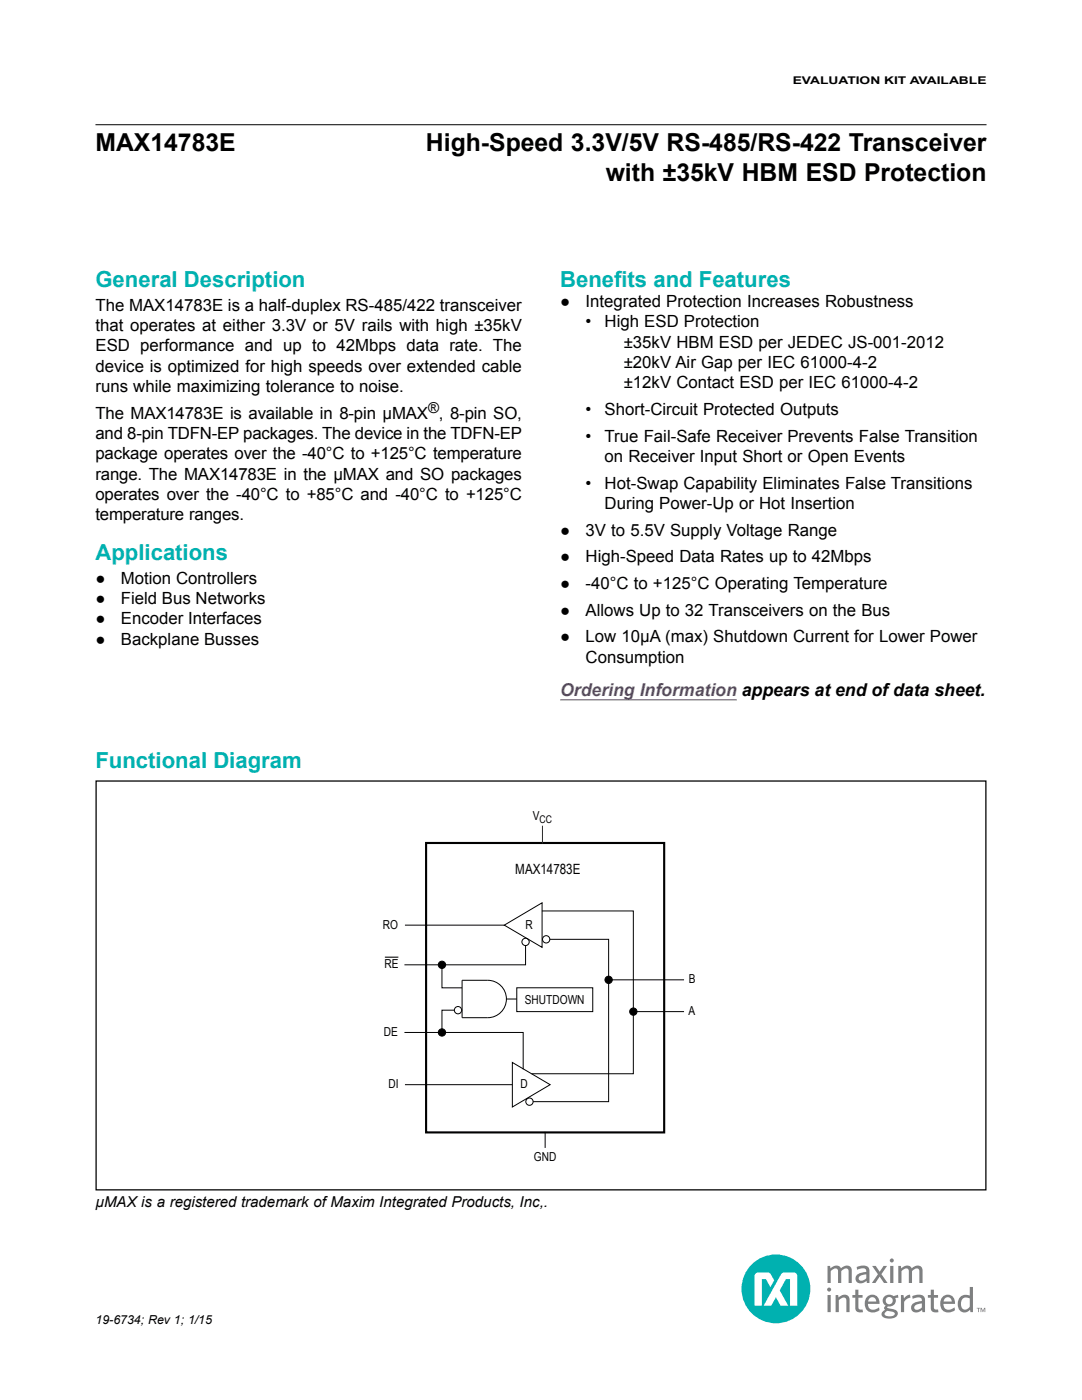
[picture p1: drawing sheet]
<svg xmlns="http://www.w3.org/2000/svg" width="216mm" height="279mm" viewBox="0 0 216 279" stroke-linecap="round" stroke-linejoin="round" font-family="sans-serif">
<defs><g id="words">
<g font-size="4.9">
<text x="19" y="30.2">MAX14783E</text>
<text x="85" y="30.2">High-Speed 3.3V/5V RS-485/RS-422 Transceiver</text>
<text x="120.9" y="36.1">with ±35kV HBM ESD Protection</text>
</g>
<g font-size="4.4" fill="#00b1b0">
<text x="19" y="57.2">General Description</text>
<text x="111.8" y="57.2">Benef</text>
<text x="122.5" y="57.2">its and Features</text>
<text x="19" y="111.7">Applications</text>
<text x="19" y="153.3">Functional Diagram</text>
</g>
<text font-size="3.5" fill="#6e298d" x="111.8" y="139">Ordering Information appears at end of data sheet.</text>
<g font-size="3.4">
<text x="19" y="62">The MAX14783E is a half-duplex RS-485/422 transceiver</text>
<text x="111.8" y="61.2">●</text>
<text x="116.8" y="61.2">Integrated Protection Increases Robustness</text>
<text x="116.8" y="65.3">•</text>
<text x="120.7" y="65.3">High ESD Protection</text>
<text x="19" y="66.1">that operates at either 3.3V or 5V rails with high ±35kV</text>
<text x="19" y="70.1">ESD performance and up to 42Mbps data rate. The</text>
<text x="124.5" y="69.4">±35kV HBM ESD per JEDEC JS-001-2012</text>
<text x="19" y="74.2">device is optimized for high speeds over extended cable</text>
<text x="124.5" y="73.4">±20kV Air Gap per IEC 61000-4-2</text>
<text x="124.5" y="77.5">±12kV Contact ESD per IEC 61000-4-2</text>
<text x="19" y="78.2">runs while maximizing tolerance to noise.</text>
<text x="19" y="83.6">The MAX14783E is available in 8-pin µMAX , 8-pin SO,</text>
<text x="116.8" y="82.8">•</text>
<text x="120.7" y="82.8">Short-Circuit Protected Outputs</text>
<text x="19" y="87.6">and 8-pin TDFN-EP packages. The device in the TDFN-EP</text>
<text x="116.8" y="88.1">•</text>
<text x="120.7" y="88.1">True Fail-Safe Receiver Prevents False Transition</text>
<text x="19" y="91.7">package operates over the -40°C to +125°C temperature</text>
<text x="19" y="95.7">range. The MAX14783E in the μMAX and SO packages</text>
<text x="120.7" y="92.2">on Receiver Input Short or Open Events</text>
<text x="19" y="99.8">operates over the -40°C to +85°C and -40°C to +125°C</text>
<text x="116.8" y="97.5">•</text>
<text x="120.7" y="101.6">During Power-Up or Hot Insertion</text>
<text x="120.7" y="97.5">Hot-Swap Capability Eliminates False Transitions</text>
<text x="19" y="103.8">temperature ranges.</text>
<text x="111.8" y="106.9">●</text>
<text x="116.8" y="106.9">3V to 5.5V Supply Voltage Range</text>
<text x="111.8" y="112.2">●</text>
<text x="116.8" y="112.2">High-Speed Data Rates up to 42Mbps</text>
<text x="19" y="116.5">●</text>
<text x="24.1" y="116.5">Motion Controllers</text>
<text x="111.8" y="117.5">●</text>
<text x="116.8" y="117.5">-40°C to +125°C Operating Temperature</text>
<text x="19" y="120.6">●</text>
<text x="19" y="124.6">●</text>
<text x="24.1" y="120.6">Field Bus Networks</text>
<text x="24.1" y="124.6">Encoder Interfaces</text>
<text x="111.8" y="122.9">●</text>
<text x="116.8" y="122.9">Allows Up to 32 Transceivers on the Bus</text>
<text x="19" y="128.7">●</text>
<text x="24.1" y="128.7">Backplane Busses</text>
<text x="111.8" y="128.2">●</text>
<text x="116.8" y="128.2">Low 10µA (max) Shutdown Current for Lower Power</text>
<text x="116.8" y="132.3">Consumption</text>
</g>
<g font-size="3">
<text x="85.4" y="82.5">®</text>
<text x="19" y="240.8">µMAX is a registered trademark of Maxim Integrated Products, Inc,.</text>
</g>
<text font-size="2.8" x="102.8" y="174.4">MAX14783E</text>
<g font-size="2.5">
<text x="106.3" y="163.6">V</text>
<text x="76.4" y="185.3">RO</text>
<text x="104.9" y="185.3">R</text>
<text x="76.7" y="193.3">RE</text>
<text x="137.5" y="196.3">B</text>
<text x="104.7" y="200.4">SHUTDOWN</text>
<text x="137.4" y="202.6">A</text>
<text x="76.6" y="206.7">DE</text>
<text x="77.5" y="217.2">DI</text>
<text x="103.8" y="217.2">D</text>
<text x="106.5" y="231.7">GND</text>
<text x="19" y="264.2">19-6734; Rev 1; 1/15</text>
</g>
<g font-size="2.1">
<text x="158.2" y="16.8">EVALUATION KIT AVAILABLE</text>
<text x="107.7" y="164.3">CC</text>
</g>
</g></defs>
<circle cx="154.8" cy="257.2" r="6.9" fill="#00b1b0"/>
<path d="M156 254.1l-3.6 6.5h1.5l.9-1.7 1 1.7h1.5l-1.7-3.1 1.2-2.2h.8v5.3h1.5v-5.9a.7 .7 0 0 0-.7-.7h-1.9zM150.8 254.2l-.2 .5v5.9h1.4v-5.3h.8l.9 1.6 .8-1.4-.7-1.2-.4-.3h-2.1z" fill="#fff"/>
<g fill="#7e8082">
<path d="M166.7 258.5h.5l.1 .4 .3-.2a1.12 1.12 0 0 1 1.2-.3 1.12 1.12 0 0 1 .7 1v2.5h-.6v-2.4a.59 .59 0 0 0-.4-.5 .59 .59 0 0 0-.6 .1l-.5 .4v2.4h-.7z"/>
<path d="M170.7 257.4h.6v1.1h.8v.5h-.8v2.1l.2 .2h.6l.1 .6h-.3a.95 .95 0 0 1-1.2-.9v-2h-.6v-.5h.6z"/>
<path d="M185.7 257.4h.6v1.1h.9v.5h-.9l.1 2.1 .1 .2h.7l.1 .6h-.4a.95 .95 0 0 1-1.2-.9v-2h-.6v-.5h.6z"/>
<path d="M179.8 258.5h.5l.1 .6a1.51 1.51 0 0 1 1.2-.7l.1 .6a1.56 1.56 0 0 0-1.3 .8v2.1h-.6z"/>
<path d="M165.1 252.6h.5l.1 .5a1.24 1.24 0 0 1 2.1 0l.2-.2a1.1 1.1 0 0 1 1.2-.3 1.1 1.1 0 0 1 .8 1v2.5h-.7v-2.7a.89 .89 0 0 0-1.4 .3v2.4h-.7v-2.7a.89 .89 0 0 0-1.4 .3v2.4h-.7z"/>
<path d="M179.2 252.6h.6v.5a1.24 1.24 0 0 1 2.1 0l.3-.2a1.1 1.1 0 0 1 1.1-.3 1.1 1.1 0 0 1 .8 1v2.5h-.7v-2.7a.89 .89 0 0 0-1.4 .3v2.4h-.7v-2.7a.89 .89 0 0 0-1.4 .3v2.4h-.7z"/>
<path d="M174 252.6h.7l.8 1.2 .8-1.2h.7l-1.1 1.7 1.2 1.8h-.7l-.9-1.3-.8 1.3h-.7l1.2-1.8z"/>
<path d="M165 257.4a.4 .4 0 0 1 .8 0 .4 .4 0 0 1-.8 0zM165.1 258.5h.7v3.4h-.7z"/>
<path d="M173 258.9a1.48 1.48 0 0 1 1.8-.3 1.48 1.48 0 0 1 .7 1.6h-2.3a1.13 1.13 0 0 0 .6 1.1 1.13 1.13 0 0 0 1.3-.2l.3-.2 .1 .6a1.76 1.76 0 0 1-2.2 .2 1.76 1.76 0 0 1-.7-2.1zM173.5 259.1l-.3 .6h1.7a.8 .8 0 0 0-.5-.7 .8 .8 0 0 0-.9 .1z"/>
<path d="M176.4 258.8a1.46 1.46 0 0 1 1.9-.1l.9-.3 .1 .6h-.7a1.2 1.2 0 0 1-.2 1.3 1.2 1.2 0 0 1-1.2 .4l-.1 .3 .9 .2a.98 .98 0 0 1 1.1 1.3 2.26 2.26 0 0 1-3.1 .1 .88 .88 0 0 1 .6-1.2l-.2-.4 .4-.4a1.14 1.14 0 0 1-.4-1.8zM176.8 261.8l-.3 .4a1.31 1.31 0 0 0 2.1 0 1.55 1.55 0 0 0-1.8-.4zM176.7 259.6a.75 .75 0 0 0 1.5 0 .75 .75 0 0 0-1.5 0z"/>
<path d="M182 258.7l1-.3a1.14 1.14 0 0 1 1.6 1.1v2.4h-.5l-.1-.5-.2 .2a1.09 1.09 0 0 1-1.5 .2 1.09 1.09 0 0 1-.3-1.5 3 3 0 0 1 1.9-.7 .65 .65 0 0 0-.2-.6 .65 .65 0 0 0-.7-.1l-.9 .3zM182.6 260.5a.51 .51 0 0 0-.1 .7 .51 .51 0 0 0 .7 .2l.7-.5v-.8z"/>
<path d="M188 258.9a1.48 1.48 0 0 1 1.8-.3 1.48 1.48 0 0 1 .8 1.6h-2.4a1.13 1.13 0 0 0 .7 1.1 1.13 1.13 0 0 0 1.3-.2l.3-.2 .1 .6a1.76 1.76 0 0 1-2.2 .2 1.76 1.76 0 0 1-.7-2.1zM188.6 259.1l-.3 .6h1.6a.8 .8 0 0 0-.4-.7 .8 .8 0 0 0-.9 .1z"/>
<path d="M193.5 256.8h.6v5.1h-.5v-.5a1.38 1.38 0 0 1-1.7 .4 1.38 1.38 0 0 1-.8-1.5 1.65 1.65 0 0 1 2.4-1.7zM192.1 259.2a1.58 1.58 0 0 0 .1 2.1 1.03 1.03 0 0 0 1.3-.5v-1.7l-.8-.2z"/>
<path d="M170.9 252.9l1-.3a1.14 1.14 0 0 1 1.6 1.1v2.4h-.5l-.1-.5-.2 .2a1.09 1.09 0 0 1-1.5 .2 1.09 1.09 0 0 1-.3-1.5 3 3 0 0 1 2-.7 .65 .65 0 0 0-.3-.6 .65 .65 0 0 0-.7-.1l-.9 .3zM171.5 254.7a.51 .51 0 0 0-.1 .7 .51 .51 0 0 0 .7 .2l.8-.5v-.8z"/>
<path d="M177.5 251.6a.45 .45 0 0 1 .9 0 .45 .45 0 0 1-.9 0zM177.6 252.6h.7v3.5h-.7z"/>
<path d="M194.9 261h.7v.1h-.3v.8h-.1v-.8h-.3zM195.7 261h.2l.2 .6 .3-.6h.2v.9h-.1v-.7l-.3 .7-.4-.7v.7h-.1z"/>
</g>
<g fill="none" stroke="#000" stroke-width=".2">
<path d="M19.1 24.9h177.7M108.2 164.9v3.3M76.9 191h2.5M88.2 192.6v4.5h4M92.2 195.6h5.1a3.7 3.7 0 0 1 3.7 3.8 3.7 3.7 0 0 1-3.7 3.7h-5.1zM101 199.4h2.1M103.1 197.1h15.2v4.8h-15.2zM104.9 188.2v4.4h-24.1M121.4 195.5h15M80.8 206.1h23.6v7.2M92.2 201.6h-4v4.5M126.4 201.9h10"/>
<path d="M108.8 226v3"/>
</g>
<path d="M111.8 139.7h35.2" fill="none" stroke="#6e298d" stroke-width=".2"/>
<path d="M85 168.2h47.5v57.8h-47.5z" fill="none" stroke="#000" stroke-width=".42"/>
<path d="M108.2 164.9v3.3" fill="none" stroke="#2e2929" stroke-width=".2"/>
<circle cx="104.9" cy="188" r=".73" fill="#fff"/>
<circle cx="104.9" cy="188" r=".73" fill="none" stroke="#000" stroke-width=".2"/>
<circle cx="91.4" cy="201.6" r=".73" fill="#fff"/>
<circle cx="91.4" cy="201.6" r=".73" fill="none" stroke="#000" stroke-width=".2"/>
<circle cx="105.6" cy="219.9" r=".73" fill="#fff"/>
<circle cx="105.6" cy="219.9" r=".73" fill="none" stroke="#000" stroke-width=".2"/>
<circle cx="109" cy="187.5" r=".73" fill="#fff"/>
<g fill="none" stroke="#000" stroke-width=".2">
<path d="M80.8 184.6h19.8M100.6 184.6l7.6-4.4v8.9zM108.1 181.8h18.3v32.5h-20.3M109.7 187.5h11.7v32.4h-15M80.8 216.5h21.4M102.2 212l7.6 4.5-7.6 4.4z"/>
<circle cx="88.2" cy="192.6" r=".73"/>
<circle cx="109" cy="187.5" r=".73"/>
<circle cx="121.4" cy="195.5" r=".73"/>
<circle cx="88.2" cy="206.1" r=".73"/>
<circle cx="126.4" cy="201.9" r=".73"/>
</g>
<g fill="#000">
<circle cx="88.2" cy="192.6" r=".73"/>
<circle cx="121.4" cy="195.5" r=".73"/>
<circle cx="88.2" cy="206.1" r=".73"/>
<circle cx="126.4" cy="201.9" r=".73"/>
</g>
<path d="M19.2 155.9h177.5v81.6h-177.5z" fill="none" stroke="#000" stroke-width=".25"/>
<use href="#words"/>
</svg>
